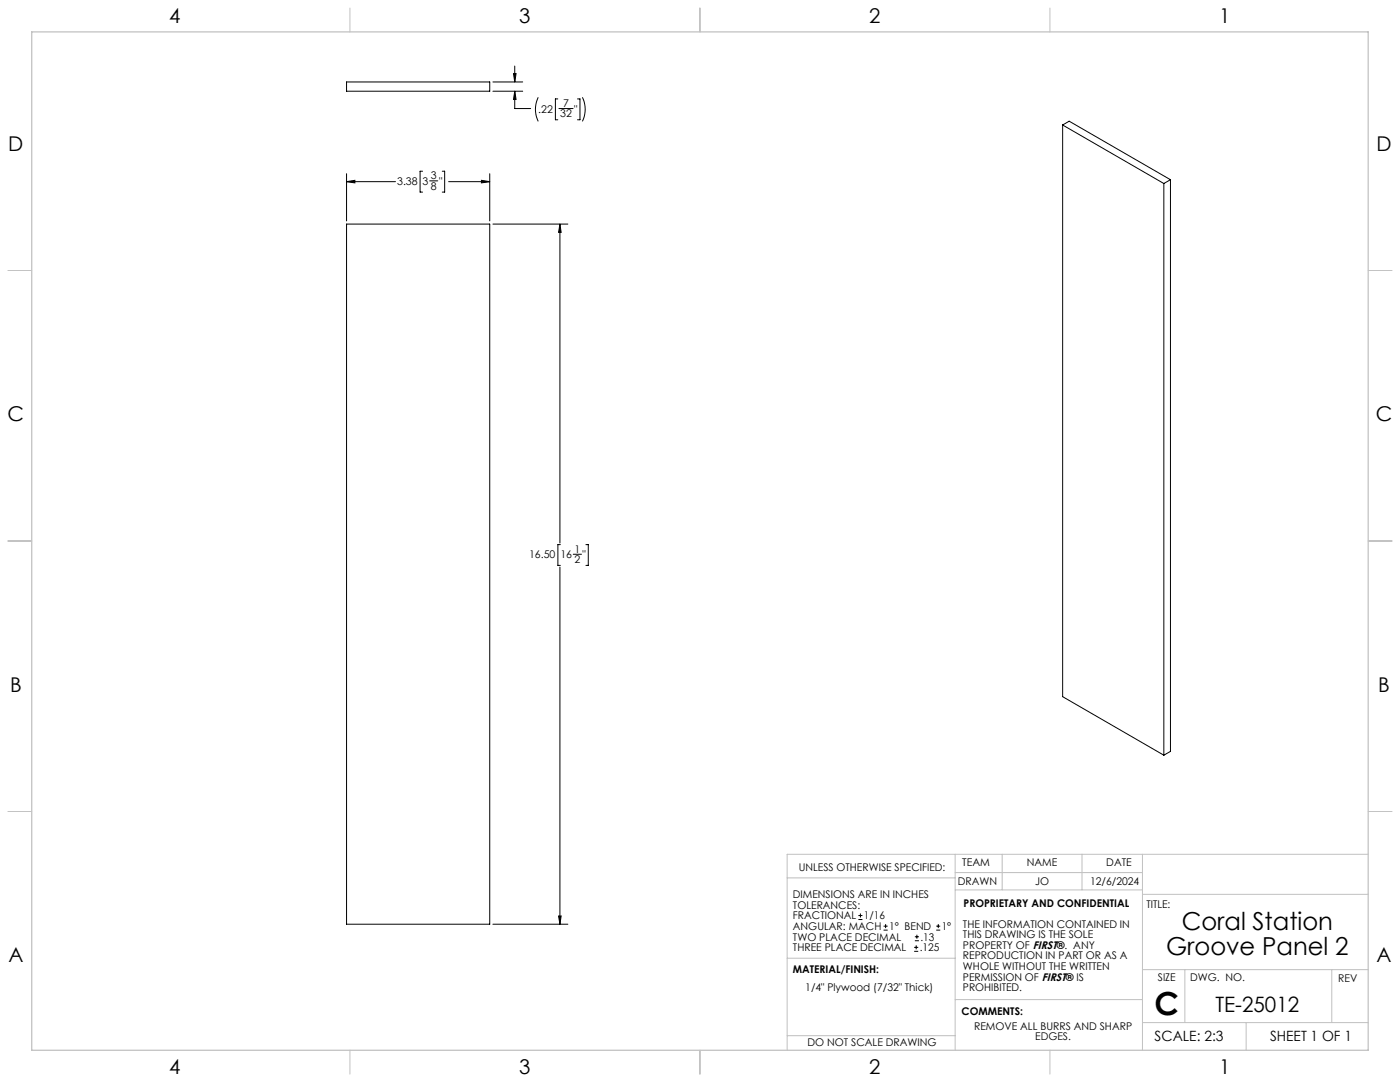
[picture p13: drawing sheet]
<svg xmlns="http://www.w3.org/2000/svg" width="559mm" height="432mm" viewBox="0 0 559 432" stroke-linecap="round" stroke-linejoin="round" font-family="sans-serif">
<defs><g id="words">
<text font-size="12.7" x="460.9" y="405.2">C</text>
<g font-size="9.9">
<text x="471.7" y="371.2">Coral Station</text>
<text x="465.4" y="381.1">Groove Panel 2</text>
</g>
<text font-size="8.5" x="485.1" y="404">TE-25012</text>
<g font-size="8.1">
<text x="67.6" y="9.3">4</text>
<text x="207.3" y="9.3">3</text>
<text x="347" y="9.3">2</text>
<text x="486.7" y="9.3">1</text>
<text x="3.3" y="60.1">D</text>
<text x="549.4" y="60.1">D</text>
<text x="3" y="168">C</text>
<text x="549.1" y="168">C</text>
<text x="4" y="276">B</text>
<text x="550.1" y="276">B</text>
<text x="3.3" y="383.9">A</text>
<text x="549.4" y="383.9">A</text>
<text x="67.6" y="428.4">4</text>
<text x="207.3" y="428.4">3</text>
<text x="347" y="428.4">2</text>
<text x="486.7" y="428.4">1</text>
</g>
<g font-size="5.6">
<text x="460.9" y="415.2">SCALE: 2:3</text>
<text x="507" y="415.2">SHEET 1 OF 1</text>
</g>
<g font-size="4.2">
<text x="214.9" y="45">.22</text>
<text x="223.6" y="46.8">32</text>
<text x="224.8" y="42.7">7</text>
<text x="229.2" y="45">&quot;</text>
<text x="172" y="71.5">3</text>
<text x="158.5" y="73.8">3.38</text>
<text x="168.7" y="73.8">3</text>
<text x="172" y="75.7">8</text>
<text x="175.2" y="73.8">&quot;</text>
<text x="229.3" y="220.5">1</text>
<text x="211.2" y="222.8">16.50</text>
<text x="223.7" y="222.8">16</text>
<text x="229.3" y="224.7">2</text>
<text x="232.6" y="222.8">&quot;</text>
<text x="318.8" y="347.7">UNLESS OTHERWISE SPECIFIED:</text>
<text x="384.1" y="345.5">TEAM</text>
<text x="409.9" y="345.7">NAME</text>
<text x="441.6" y="345.7">DATE</text>
<text x="382.3" y="353.3">DRAWN</text>
<text x="413.2" y="353.3">JO</text>
<text x="435.1" y="353.3">12/6/2024</text>
<text x="316.5" y="358.5">DIMENSIONS ARE IN INCHES</text>
<text x="316.5" y="362.7">TOLERANCES:</text>
<text x="384.6" y="361.9">PROPRIETARY AND CONFIDENTIAL</text>
<text x="457.6" y="362.3">TITLE:</text>
<text x="316.5" y="371.2">ANGULAR: MACH</text>
<text x="316.5" y="366.9">FRACTIONAL</text>
<text x="344.8" y="366.9">1/16</text>
<text x="354.9" y="371.2">1° BEND</text>
<text x="375.9" y="371.2">1°</text>
<text x="384.4" y="370.2">THE INFORMATION CONTAINED IN</text>
<text x="316.5" y="375.4">TWO PLACE DECIMAL</text>
<text x="367.4" y="375.4">.13</text>
<text x="384.4" y="374.4">THIS DRAWING IS THE SOLE</text>
<text x="316.5" y="379.6">THREE PLACE DECIMAL</text>
<text x="367.1" y="379.6">.125</text>
<text x="384.4" y="378.6">PROPERTY OF FIRST®. ANY</text>
<text x="384.4" y="382.9">REPRODUCTION IN PART OR AS A</text>
<text x="316.5" y="388.4">MATERIAL/FINISH:</text>
<text x="384.4" y="387.1">WHOLE WITHOUT THE WRITTEN</text>
<text x="321.4" y="395.6">1/4&quot; Plywood (7/32&quot; Thick)</text>
<text x="384.4" y="391.3">PERMISSION OF FIRST® IS</text>
<text x="384.4" y="395.6">PROHIBITED.</text>
<text x="462.2" y="391.3">SIZE</text>
<text x="475.1" y="391.3">DWG. NO.</text>
<text x="534.1" y="391.8">REV</text>
<text x="383.8" y="405.1">COMMENTS:</text>
<text x="388.8" y="410.9">REMOVE ALL BURRS AND SHARP</text>
<text x="322.3" y="417.6">DO NOT SCALE DRAWING</text>
<text x="413.2" y="415.2">EDGES.</text>
</g>
</g></defs>
<g fill="none" stroke="#c0c0c0" stroke-width=".4">
<path d="M139.7 3.2v9.5M279.4 3.2v9.5M419.1 3.2v9.5M3.1 107.9h9.6M546.1 107.9h9.5M3.1 215.9h9.6M546.1 215.9h9.5M3.1 323.8h9.6M546.1 323.8h9.5M314.2 350.3h67M381.2 340.9v78.2M381.2 355.1h74.8"/>
<path d="M381.2 348.2h74.8M400 340.9v14.2M431.9 340.9v14.2M456 340.9v78.2M456 356.9h90.1M546.1 340.9h-231.9v78.2M314.2 382.4h67.2M381.2 398.9h74.8M456 387h90.1M472.9 387v21.1M531.6 387v21.1M139.7 419.1v9.6"/>
<path d="M279.4 419.1v9.6M314.2 413.3h67M419.1 419.1v9.6M456 408.1h90.1M497.4 408.1v11"/>
</g>
<path d="M12.7 12.7h533.4v406.4h-533.4z" fill="none" stroke="#c0c0c0" stroke-width=".5"/>
<g fill="none" stroke="#000" stroke-width=".4">
<path d="M138.3 32.7h57.2v3.7h-57.2zM196.7 36.4h11.9M196.7 32.7h11.9M205 29.4h1l-.5 3.3zM205.5 36.4l.5 3.3h-1zM205.5 36.4v6.9h6.3M205.5 26.4v6.3M214.8 38.8a10.7 10.7 0 0 0 0 9.6M222.6 39.5h-.9v8.3h.9M230.5 39.5h1v8.3h-1M232.4 38.8a10.7 10.7 0 0 1 0 9.6M223.1 43.3h5.6"/>
<path d="M424.1 49.9v228.1l40.4 23.4M424.1 49.9l40.4 23.3M424.1 49.9l2.7-1.5 40.4 23.3M138.3 72.5l3.3-.5v1zM138.3 69.3v18.9M138.3 72.5h19.6M168.7 68.3h-1v8.4h1M171.5 72.2h3.2M176.5 68.3h1v8.4h-1M179.1 72.5h16.4M192.2 72l3.3 .5-3.3 .5zM195.5 69.3v18.9"/>
<path d="M464.5 73.2v228.2M467.2 71.7v228.2l-2.7 1.5M467.2 71.7l-2.7 1.5M138.3 89.4h57.2v279.4h-57.2zM196.7 89.4h30M223.5 89.4l.5 3.3h-1zM223.5 89.4v127.3M223.7 217.3h-1v8.3h1M233.9 217.3h.9v8.3h-.9M223.5 226.3v142.5M228.8 221.2h3.3M196.7 368.8h30"/>
<path d="M223 365.5h1l-.5 3.3zM342.6 367h1.6M342.6 365.4h1.6M343.4 364.6v1.5M352.7 371.2h1.6M352.7 369.6h1.6M353.5 368.8v1.6M364.9 379.7h1.6M364.9 378.1h1.6M365.2 375.4h1.6M365.2 373.8h1.6M365.7 377.3v1.5"/>
<path d="M366 373v1.6M373.7 371.2h1.6M373.7 369.6h1.6M374.5 368.8v1.6"/>
</g>
<path d="M223 365.5h1l-.5 3.3zM223.5 89.4l.5 3.3h-1zM192.2 72l3.3 .5-3.3 .5zM138.3 72.5l3.3-.5v1zM205.5 36.4l.5 3.3h-1zM205 29.4h1l-.5 3.3z" fill="#000"/>
<use href="#words"/>
</svg>
